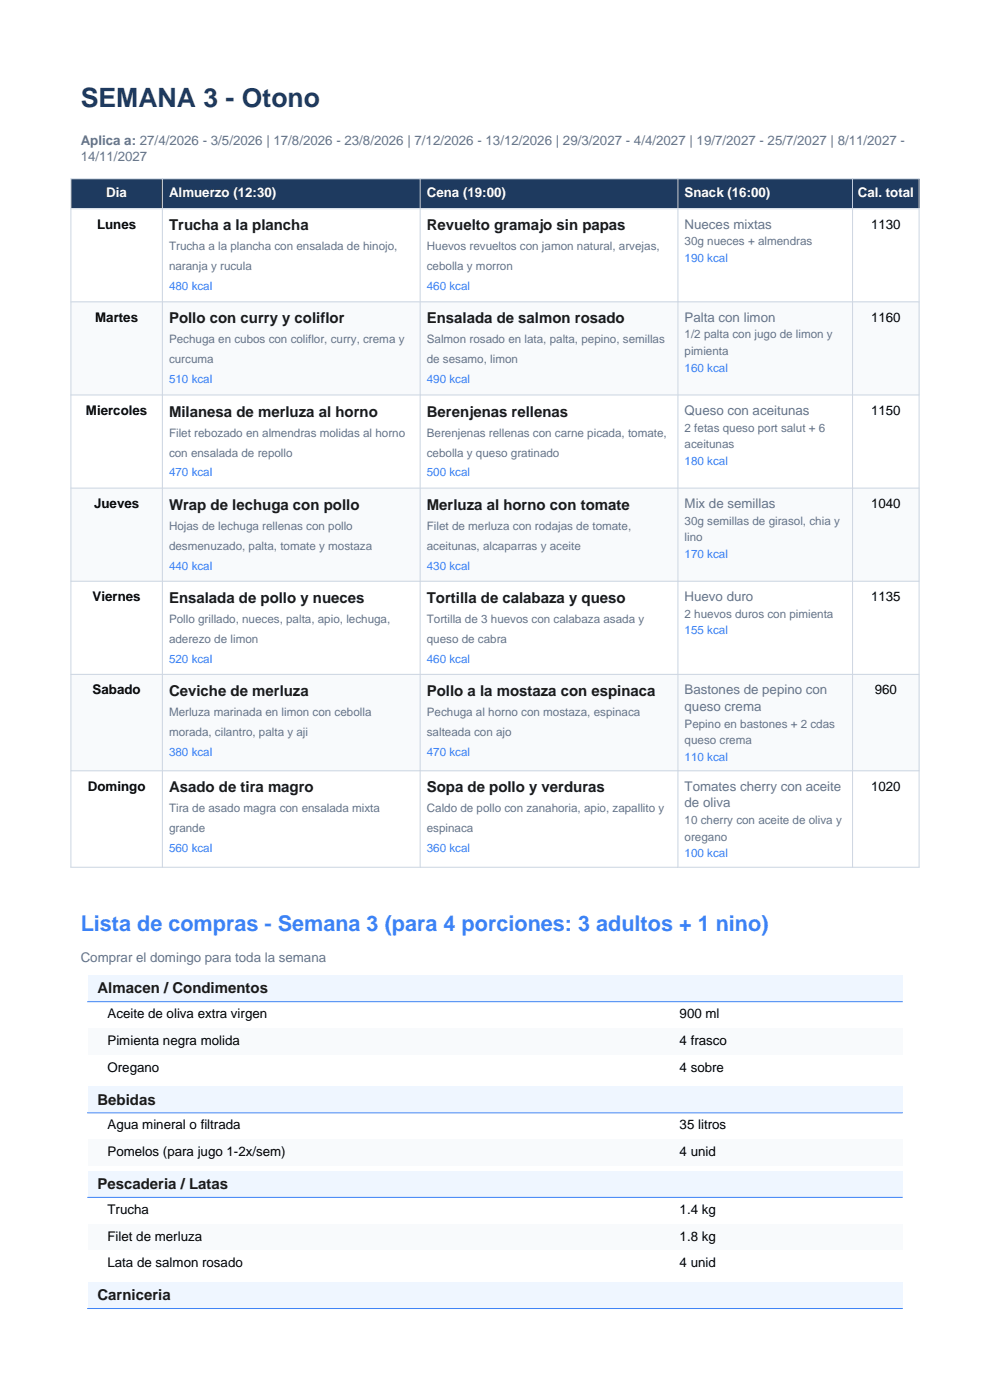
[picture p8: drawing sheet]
<svg xmlns="http://www.w3.org/2000/svg" width="210mm" height="297mm" viewBox="0 0 210 297" stroke-linecap="round" stroke-linejoin="round" font-family="sans-serif">
<defs><g id="words">
<text font-size="5.6" fill="#1e3a5f" x="17.1" y="22.8">SEMANA 3 - Otono</text>
<text font-size="4.6" fill="#3b82f6" x="17.1" y="197.6">Lista de compras - Semana 3 (para 4 porciones: 3 adultos + 1 nino)</text>
<g font-size="3.2" fill="#1a1a1a">
<text x="35.9" y="48.9">Trucha a la plancha</text>
<text x="90.5" y="48.9">Revuelto gramajo sin papas</text>
<text x="35.9" y="68.6">Pollo con curry y coliflor</text>
<text x="90.5" y="68.6">Ensalada de salmon rosado</text>
<text x="35.9" y="88.4">Milanesa de merluza al horno</text>
<text x="90.5" y="88.4">Berenjenas rellenas</text>
<text x="35.9" y="108.1">Wrap de lechuga con pollo</text>
<text x="90.5" y="108.1">Merluza al horno con tomate</text>
<text x="35.9" y="127.9">Ensalada de pollo y nueces</text>
<text x="90.5" y="127.9">Tortilla de calabaza y queso</text>
<text x="35.9" y="147.6">Ceviche de merluza</text>
<text x="90.5" y="147.6">Pollo a la mostaza con espinaca</text>
<text x="35.9" y="168.1">Asado de tira magro</text>
<text x="90.5" y="168.1">Sopa de pollo y verduras</text>
<text x="20.7" y="210.7">Almacen / Condimentos</text>
<text x="20.7" y="234.3">Bebidas</text>
<text x="20.7" y="252.3">Pescaderia / Latas</text>
<text x="20.7" y="275.8">Carniceria</text>
</g>
<g font-size="2.8" fill="#64748b">
<text x="17.1" y="30.7">Aplica a: 27/4/2026 - 3/5/2026 | 17/8/2026 - 23/8/2026 | 7/12/2026 - 13/12/2026 | 29/3/2027 - 4/4/2027 | 19/7/2027 - 25/7/2027 | 8/11/2027 -</text>
<text x="17.1" y="34.2">14/11/2027</text>
<text x="145.2" y="48.5">Nueces mixtas</text>
<text x="145.2" y="68.3">Palta con limon</text>
<text x="145.2" y="88">Queso con aceitunas</text>
<text x="145.2" y="107.8">Mix de semillas</text>
<text x="145.2" y="127.5">Huevo duro</text>
<text x="145.2" y="147.3">Bastones de pepino con</text>
<text x="145.2" y="150.8">queso crema</text>
<text x="145.2" y="167.8">Tomates cherry con aceite</text>
<text x="145.2" y="171.3">de oliva</text>
<text x="17.1" y="204.2">Comprar el domingo para toda la semana</text>
</g>
<g font-size="2.8" fill="#fff">
<text x="22.5" y="41.8">Dia</text>
<text x="35.9" y="41.8">Almuerzo (12:30)</text>
<text x="90.5" y="41.8">Cena (19:00)</text>
<text x="145.2" y="41.8">Snack (16:00)</text>
<text x="181.9" y="41.8">Cal. total</text>
</g>
<g font-size="2.8">
<text x="20.6" y="48.5">Lunes</text>
<text x="184.8" y="48.5">1130</text>
<text x="20.2" y="68.3">Martes</text>
<text x="184.8" y="68.3">1160</text>
<text x="18.2" y="88">Miercoles</text>
<text x="184.8" y="88">1150</text>
<text x="20" y="107.8">Jueves</text>
<text x="184.8" y="107.8">1040</text>
<text x="19.6" y="127.5">Viernes</text>
<text x="184.8" y="127.5">1135</text>
<text x="19.6" y="147.3">Sabado</text>
<text x="185.5" y="147.3">960</text>
<text x="18.6" y="167.8">Domingo</text>
<text x="184.8" y="167.8">1020</text>
<text x="22.8" y="216">Aceite de oliva extra virgen</text>
<text x="22.8" y="221.7">Pimienta negra molida</text>
<text x="144.2" y="216">900 ml</text>
<text x="144.2" y="221.7">4 frasco</text>
<text x="22.8" y="227.3">Oregano</text>
<text x="144.2" y="227.3">4 sobre</text>
<text x="22.8" y="239.6">Agua mineral o filtrada</text>
<text x="144.2" y="239.6">35 litros</text>
<text x="22.8" y="245.3">Pomelos (para jugo 1-2x/sem)</text>
<text x="144.2" y="245.3">4 unid</text>
<text x="22.8" y="257.5">Trucha</text>
<text x="144.2" y="257.5">1.4 kg</text>
<text x="22.8" y="263.2">Filet de merluza</text>
<text x="144.2" y="263.2">1.8 kg</text>
<text x="22.8" y="268.8">Lata de salmon rosado</text>
<text x="144.2" y="268.8">4 unid</text>
</g>
<g font-size="2.5" fill="#64748b">
<text x="35.9" y="53.1">Trucha a la plancha con ensalada de hinojo,</text>
<text x="90.5" y="53.1">Huevos revueltos con jamon natural, arvejas,</text>
<text x="145.2" y="52">30g nueces + almendras</text>
<text x="35.9" y="57.3">naranja y rucula</text>
<text x="90.5" y="57.3">cebolla y morron</text>
<text x="145.2" y="71.8">1/2 palta con jugo de limon y</text>
<text x="35.9" y="72.9">Pechuga en cubos con coliflor, curry, crema y</text>
<text x="35.9" y="77.1">curcuma</text>
<text x="90.5" y="72.9">Salmon rosado en lata, palta, pepino, semillas</text>
<text x="90.5" y="77.1">de sesamo, limon</text>
<text x="145.2" y="75.3">pimienta</text>
<text x="35.9" y="92.6">Filet rebozado en almendras molidas al horno</text>
<text x="90.5" y="92.6">Berenjenas rellenas con carne picada, tomate,</text>
<text x="145.2" y="91.6">2 fetas queso port salut + 6</text>
<text x="145.2" y="95.1">aceitunas</text>
<text x="35.9" y="96.8">con ensalada de repollo</text>
<text x="90.5" y="96.8">cebolla y queso gratinado</text>
<text x="35.9" y="112.4">Hojas de lechuga rellenas con pollo</text>
<text x="90.5" y="112.4">Filet de merluza con rodajas de tomate,</text>
<text x="145.2" y="111.3">30g semillas de girasol, chia y</text>
<text x="35.9" y="116.6">desmenuzado, palta, tomate y mostaza</text>
<text x="90.5" y="116.6">aceitunas, alcaparras y aceite</text>
<text x="145.2" y="114.8">lino</text>
<text x="145.2" y="131.1">2 huevos duros con pimienta</text>
<text x="35.9" y="132.1">Pollo grillado, nueces, palta, apio, lechuga,</text>
<text x="35.9" y="136.4">aderezo de limon</text>
<text x="90.5" y="132.1">Tortilla de 3 huevos con calabaza asada y</text>
<text x="90.5" y="136.4">queso de cabra</text>
<text x="35.9" y="151.9">Merluza marinada en limon con cebolla</text>
<text x="90.5" y="151.9">Pechuga al horno con mostaza, espinaca</text>
<text x="145.2" y="154.3">Pepino en bastones + 2 cdas</text>
<text x="35.9" y="156.1">morada, cilantro, palta y aji</text>
<text x="90.5" y="156.1">salteada con ajo</text>
<text x="145.2" y="157.9">queso crema</text>
<text x="35.9" y="172.3">Tira de asado magra con ensalada mixta</text>
<text x="90.5" y="172.3">Caldo de pollo con zanahoria, apio, zapallito y</text>
<text x="35.9" y="176.6">grande</text>
<text x="90.5" y="176.6">espinaca</text>
<text x="145.2" y="174.8">10 cherry con aceite de oliva y</text>
<text x="145.2" y="178.3">oregano</text>
</g>
<g font-size="2.5" fill="#3b82f6">
<text x="145.2" y="55.6">190 kcal</text>
<text x="35.9" y="61.6">480 kcal</text>
<text x="90.5" y="61.6">460 kcal</text>
<text x="35.9" y="81.3">510 kcal</text>
<text x="90.5" y="81.3">490 kcal</text>
<text x="145.2" y="78.9">160 kcal</text>
<text x="35.9" y="101.1">470 kcal</text>
<text x="90.5" y="101.1">500 kcal</text>
<text x="145.2" y="98.6">180 kcal</text>
<text x="145.2" y="118.4">170 kcal</text>
<text x="35.9" y="120.8">440 kcal</text>
<text x="90.5" y="120.8">430 kcal</text>
<text x="145.2" y="134.6">155 kcal</text>
<text x="35.9" y="140.6">520 kcal</text>
<text x="90.5" y="140.6">460 kcal</text>
<text x="35.9" y="160.3">380 kcal</text>
<text x="90.5" y="160.3">470 kcal</text>
<text x="145.2" y="161.4">110 kcal</text>
<text x="35.9" y="180.8">560 kcal</text>
<text x="90.5" y="180.8">360 kcal</text>
<text x="145.2" y="181.9">100 kcal</text>
</g>
</g></defs>
<path d="M15 37.9h180v6.4h-180z" fill-rule="evenodd" fill="#1e3a5f"/>
<path d="M15 44.3h180v19.7h-180z" fill-rule="evenodd" fill="#fff"/>
<path d="M15 64h180v19.8h-180z" fill-rule="evenodd" fill="#f8fafc"/>
<path d="M15 83.8h180v19.7h-180z" fill-rule="evenodd" fill="#fff"/>
<path d="M15 103.5h180v19.8h-180z" fill-rule="evenodd" fill="#f8fafc"/>
<path d="M15 123.3h180v19.8h-180z" fill-rule="evenodd" fill="#fff"/>
<path d="M15 143.1h180v20.4h-180z" fill-rule="evenodd" fill="#f8fafc"/>
<path d="M15 163.5h180v20.5h-180z" fill-rule="evenodd" fill="#fff"/>
<path d="M15 37.9h180v146.1h-180zM34.4 37.9v146.1M89.1 37.9v146.1M143.8 37.9v146.1M180.8 37.9v146.1M15 44.3h180M15 64h180M15 83.8h180M15 103.5h180M15 123.3h180M15 143.1h180M15 163.5h180" fill="none" stroke="#cbd5e1" stroke-width=".21"/>
<path d="M18.6 206.9h172.8v5.6h-172.8z" fill-rule="evenodd" fill="#eff6ff"/>
<path d="M18.6 212.5h172.8v5.7h-172.8z" fill-rule="evenodd" fill="#fff"/>
<path d="M18.6 218.2h172.8v5.6h-172.8z" fill-rule="evenodd" fill="#f8fafc"/>
<path d="M18.6 223.8h172.8v5.6h-172.8z" fill-rule="evenodd" fill="#fff"/>
<path d="M18.6 212.5h172.8" fill="none" stroke="#3b82f6" stroke-width=".21"/>
<path d="M18.6 230.4h172.8v5.7h-172.8z" fill-rule="evenodd" fill="#eff6ff"/>
<path d="M18.6 236.1h172.8v5.6h-172.8z" fill-rule="evenodd" fill="#fff"/>
<path d="M18.6 241.7h172.8v5.7h-172.8z" fill-rule="evenodd" fill="#f8fafc"/>
<path d="M18.6 236.1h172.8" fill="none" stroke="#3b82f6" stroke-width=".21"/>
<path d="M18.6 248.4h172.8v5.6h-172.8z" fill-rule="evenodd" fill="#eff6ff"/>
<path d="M18.6 254h172.8v5.7h-172.8z" fill-rule="evenodd" fill="#fff"/>
<path d="M18.6 259.7h172.8v5.6h-172.8z" fill-rule="evenodd" fill="#f8fafc"/>
<path d="M18.6 265.3h172.8v5.7h-172.8z" fill-rule="evenodd" fill="#fff"/>
<path d="M18.6 254h172.8" fill="none" stroke="#3b82f6" stroke-width=".21"/>
<path d="M18.6 272h172.8v5.6h-172.8z" fill-rule="evenodd" fill="#eff6ff"/>
<path d="M18.6 277.6h172.8" fill="none" stroke="#3b82f6" stroke-width=".21"/>
<use href="#words"/>
</svg>
